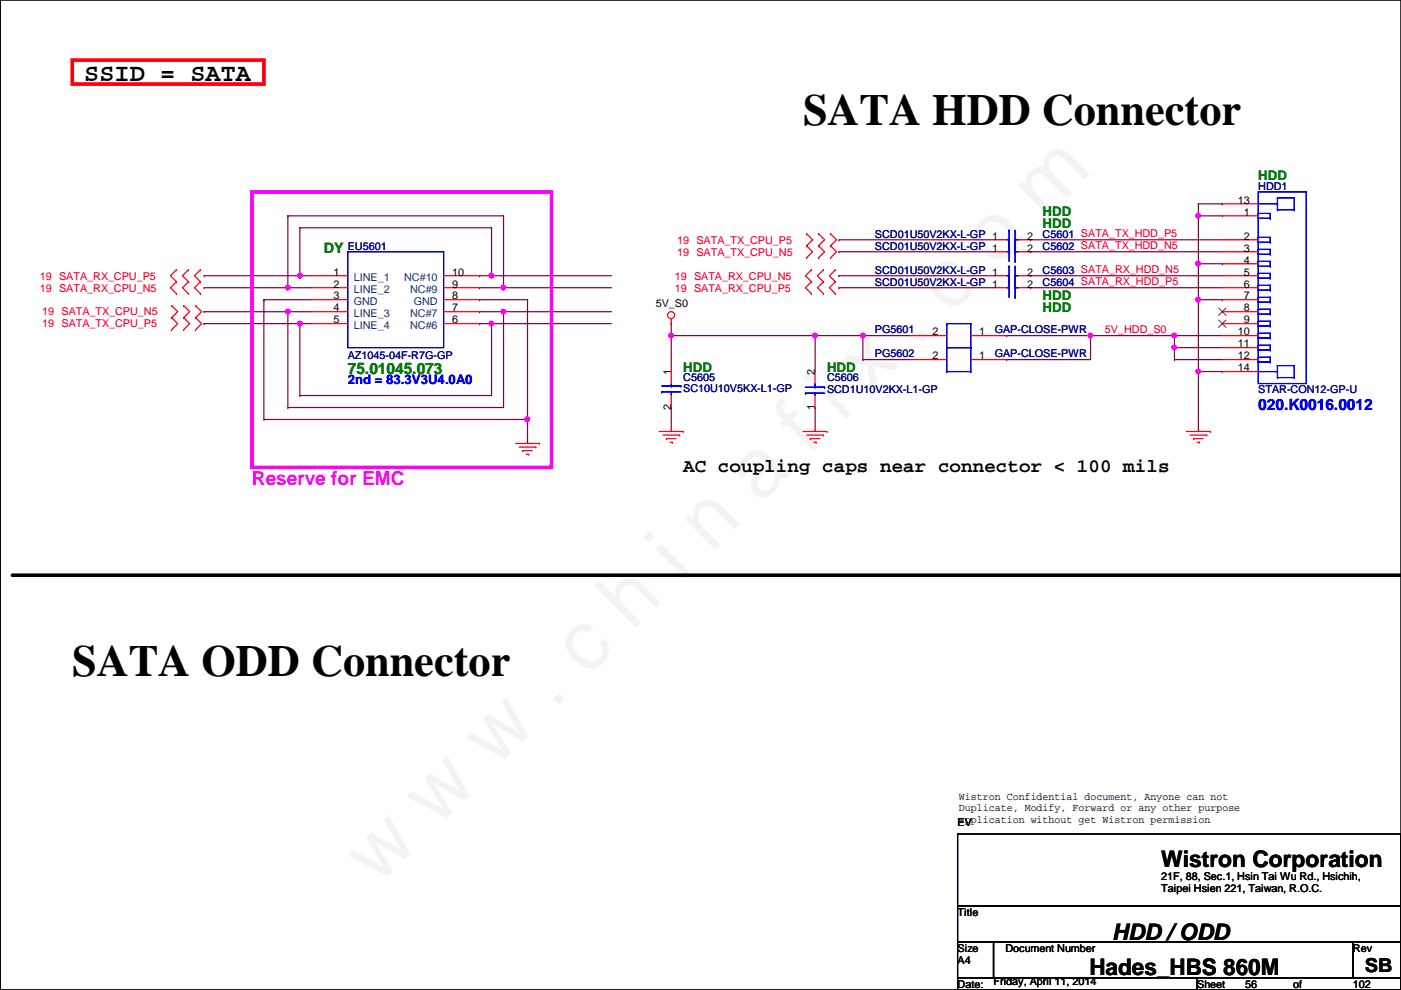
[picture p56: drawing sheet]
<svg xmlns="http://www.w3.org/2000/svg" width="297mm" height="210mm" viewBox="0 0 297 210" stroke-linecap="round" stroke-linejoin="round" font-family="sans-serif">
<defs><g id="words">
<text font-size="17.6" fill="#f0f" x="80.1" y="188" transform="rotate(-45 80.1 188)">w w w . c h i n a f i x . c o m</text>
<g font-size="9.4">
<text x="170.3" y="26.4">SATA HDD Connector</text>
<text x="15.3" y="143.3">SATA ODD Connector</text>
</g>
<text font-size="5.3" x="17.9" y="17.2">SSID = SATA</text>
<g font-size="4.8">
<text x="246.2" y="183.9">Wistron Corporation</text>
<text x="235.8" y="199.3">HDD / ODD</text>
<text x="231" y="206.7">Hades_HBS 860M</text>
</g>
<g font-size="4.1">
<text x="144.9" y="100">AC coupling caps near connector &lt; 100 mils</text>
<text x="289.4" y="206">SB</text>
</g>
<text font-size="4.1" fill="#f0f" x="53.4" y="102.9">Reserve for EMC</text>
<text font-size="3.3" fill="#008000" x="73.7" y="79.3">75.01045.073</text>
<text font-size="3.3" fill="#00f" x="266.8" y="87">020.K0016.0012</text>
<text font-size="3" fill="#008000" x="68.7" y="53.7">DY</text>
<g font-size="2.8" fill="#008000">
<text x="266.8" y="38.2">HDD</text>
<text x="221.1" y="45.8">HDD</text>
<text x="221.1" y="48.4">HDD</text>
<text x="221.1" y="63.6">HDD</text>
<text x="221.1" y="66.2">HDD</text>
<text x="144.9" y="78.9">HDD</text>
<text x="175.3" y="78.9">HDD</text>
</g>
<text font-size="2.8" fill="#00f" x="73.7" y="81.4">2nd = 83.3V3U4.0A0</text>
<g font-size="2.3" fill="#000080">
<text x="266.8" y="40.2">HDD1</text>
<text x="73.7" y="52.9">EU5601</text>
<text x="185.5" y="52.9">SCD01U50V2KX-L-GP 1</text>
<text x="185.5" y="50.4">SCD01U50V2KX-L-GP 1</text>
<text x="221.1" y="52.9">C5602 SATA_TX_HDD_N5</text>
<text x="221.1" y="50.4">C5601 SATA_TX_HDD_P5</text>
<text x="185.5" y="58">SCD01U50V2KX-L-GP 1</text>
<text x="221.1" y="58">C5603 SATA_RX_HDD_N5</text>
<text x="185.5" y="60.5">SCD01U50V2KX-L-GP 1</text>
<text x="221.1" y="60.5">C5604 SATA_RX_HDD_P5</text>
<text x="185.5" y="70.7">PG5601</text>
<text x="210.9" y="70.7">GAP-CLOSE-PWR</text>
<text x="73.7" y="76">AZ1045-04F-R7G-GP</text>
<text x="185.5" y="75.8">PG5602</text>
<text x="210.9" y="75.8">GAP-CLOSE-PWR</text>
<text x="144.9" y="80.9">C5605</text>
<text x="144.9" y="83.1">SC10U10V5KX-L1-GP</text>
<text x="175.3" y="80.9">C5606</text>
<text x="175.3" y="83.4">SCD1U10V2KX-L1-GP</text>
<text x="266.8" y="83.4">STAR-CON12-GP-U</text>
</g>
<g font-size="2.3">
<text x="262.5" y="43.2">13</text>
<text x="263.7" y="45.7">1</text>
<text x="217.8" y="53.3">2</text>
<text x="217.8" y="50.8">2</text>
<text x="263.7" y="50.8">2</text>
<text x="263.7" y="53.3">3</text>
<text x="70.7" y="58.4">1</text>
<text x="95.8" y="58.4">10</text>
<text x="217.8" y="58.4">2</text>
<text x="263.7" y="55.9">4</text>
<text x="263.7" y="58.4">5</text>
<text x="70.7" y="61">2</text>
<text x="70.7" y="63.5">3</text>
<text x="95.8" y="61">9</text>
<text x="95.8" y="63.5">8</text>
<text x="139" y="65.1">5V_S0</text>
<text x="217.8" y="61">2</text>
<text x="263.7" y="61">6</text>
<text x="263.7" y="63.5">7</text>
<text x="70.7" y="66">4</text>
<text x="70.7" y="68.6">5</text>
<text x="95.8" y="66">7</text>
<text x="95.8" y="68.6">6</text>
<text x="197.7" y="71.1">2</text>
<text x="207.6" y="71.1">1</text>
<text x="262.5" y="71.1">10</text>
<text x="263.7" y="66">8</text>
<text x="263.7" y="68.6">9</text>
<text x="197.7" y="76.2">2</text>
<text x="207.6" y="76.2">1</text>
<text x="262.5" y="73.7">11</text>
<text x="262.5" y="76.2">12</text>
<text x="142.3" y="79.5" transform="rotate(-90 142.3 79.5)">1</text>
<text x="172.8" y="79.5" transform="rotate(-90 172.8 79.5)">2</text>
<text x="262.5" y="78.7">14</text>
<text x="142.3" y="86.9" transform="rotate(-90 142.3 86.9)">2</text>
<text x="172.8" y="86.9" transform="rotate(-90 172.8 86.9)">1</text>
<text x="203.3" y="169.5">Wistron Confidential document, Anyone can not</text>
<text x="203.3" y="172">Duplicate, Modify, Forward or any other purpose</text>
<text x="203" y="175.1">EV</text>
<text x="203.3" y="174.5">application without get Wistron permission</text>
<text x="246.2" y="186.5">21F, 88, Sec.1, Hsin Tai Wu Rd., Hsichih,</text>
<text x="246.2" y="189.2">Taipei Hsien 221, Taiwan, R.O.C.</text>
<text x="203" y="194.1">Title</text>
<text x="203" y="201.8">Size</text>
<text x="213.2" y="201.8">Document Number</text>
<text x="286.8" y="201.8">Rev</text>
<text x="203" y="209.4">Date:</text>
<text x="203" y="204.3">A4</text>
<text x="210.6" y="208.9">Friday, April 11, 2014</text>
<text x="253.8" y="209.4">Sheet</text>
<text x="264" y="209.4">56</text>
<text x="274.1" y="209.4">of</text>
<text x="286.8" y="209.4">102</text>
</g>
<g font-size="2.3" fill="#f00">
<text x="143.6" y="51.6">19 SATA_TX_CPU_P5</text>
<text x="8.5" y="59.3">19 SATA_RX_CPU_P5</text>
<text x="143.1" y="59.3">19 SATA_RX_CPU_N5</text>
<text x="143.6" y="54.2">19 SATA_TX_CPU_N5</text>
<text x="8.5" y="61.8">19 SATA_RX_CPU_N5</text>
<text x="143.1" y="61.8">19 SATA_RX_CPU_P5</text>
<text x="9" y="69.4">19 SATA_TX_CPU_P5</text>
<text x="9" y="66.9">19 SATA_TX_CPU_N5</text>
<text x="234.3" y="70.7">5V_HDD_S0</text>
</g>
<g font-size="2.3" fill="#004080">
<text x="75" y="59.5">LINE_1</text>
<text x="85.7" y="59.5">NC#10</text>
<text x="75" y="62.1">LINE_2</text>
<text x="75" y="64.6">GND</text>
<text x="86.9" y="62.1">NC#9</text>
<text x="87.7" y="64.6">GND</text>
<text x="75" y="67.1">LINE_3</text>
<text x="75" y="69.7">LINE_4</text>
<text x="86.9" y="67.1">NC#7</text>
<text x="86.9" y="69.7">NC#6</text>
</g>
</g></defs>
<path d="M.1 0h296.9v209.8h-296.9z" fill="none" stroke="#000" stroke-width=".25"/>
<path d="M63.6 68.6h.1M63.6 68.6h2.5" fill="none" stroke="#800040" stroke-width=".25"/>
<circle cx="63.6" cy="68.6" r=".49" fill="#f0f"/>
<circle cx="63.6" cy="68.6" r=".49" fill="none" stroke="#f0f" stroke-width=".25"/>
<g fill="none" stroke="#800040" stroke-width=".25">
<path d="M43.3 58.5h.1M43.3 58.5h22.8M61 45.8h.1M61 45.8h45.8M63.6 48.3h.1M63.6 58.5h.1M63.6 48.3v10.2M56 63.5h.1M56 63.5h10.1M56 63.5v25.4M61 86.4h.1M61 86.4h45.8"/>
<path d="M63.6 83.9h.1M63.6 83.9h40.6"/>
</g>
<circle cx="63.6" cy="58.4" r=".49" fill="#f0f"/>
<circle cx="63.6" cy="58.4" r=".49" fill="none" stroke="#f0f" stroke-width=".25"/>
<path d="M63.6 48.3h.1M63.6 48.3h40.6M43.3 66.1h.1M43.3 66.1h22.8M61 66.1h.1M61 61h.1M61 61h5.1M56 88.9h.1M56 88.9h55.8" fill="none" stroke="#800040" stroke-width=".25"/>
<circle cx="61" cy="61" r=".49" fill="#f0f"/>
<circle cx="61" cy="61" r=".49" fill="none" stroke="#f0f" stroke-width=".25"/>
<path d="M61 45.8h.1M61 45.8v15.2h-17.7M43.3 61h.1M43.3 68.6h.1M43.3 68.6h20.3M61 66.1h.1M61 66.1v20.3M63.6 68.6h.1M63.6 68.6v15.3" fill="none" stroke="#800040" stroke-width=".25"/>
<circle cx="61" cy="66.1" r=".49" fill="#f0f"/>
<circle cx="61" cy="66.1" r=".49" fill="none" stroke="#f0f" stroke-width=".25"/>
<path d="M254.1 63.5h.1M254.1 63.5v15.3" fill="none" stroke="#800040" stroke-width=".25"/>
<circle cx="254.1" cy="63.5" r=".49" fill="#f0f"/>
<circle cx="254.1" cy="63.5" r=".49" fill="none" stroke="#f0f" stroke-width=".25"/>
<path d="M254.1 55.9h.1M254.1 55.9v7.6" fill="none" stroke="#800040" stroke-width=".25"/>
<circle cx="254.1" cy="55.9" r=".49" fill="#f0f"/>
<circle cx="254.1" cy="55.9" r=".49" fill="none" stroke="#f0f" stroke-width=".25"/>
<path d="M231.2 71.2h17.8M249 71.2h.1M249 71.2v2.5" fill="none" stroke="#800040" stroke-width=".25"/>
<circle cx="249" cy="71.1" r=".49" fill="#f0f"/>
<circle cx="249" cy="71.1" r=".49" fill="none" stroke="#f0f" stroke-width=".25"/>
<g fill="none" stroke="#800040" stroke-width=".25">
<path d="M177.9 50.8h33M177.9 53.4h33M177.9 58.5h33M218.5 50.8h40.7M218.5 53.4h40.7M218.5 58.5h40.7M254.1 43.2h5.1M259.2 43.2h.1M142.3 71.2h30.5M177.9 61h33M218.5 61h40.7M249 71.2h.1"/>
<path d="M249 71.2h10.2M254.1 78.8h.1M254.1 63.5h5.1M254.1 78.8h5.1M254.1 78.8v12.7M259.2 63.5h.1M259.2 78.8h.1"/>
</g>
<circle cx="254.1" cy="78.8" r=".49" fill="#f0f"/>
<circle cx="254.1" cy="78.8" r=".49" fill="none" stroke="#f0f" stroke-width=".25"/>
<path d="M254.1 43.2h.1M254.1 45.8h.1M254.1 43.2v12.7M254.1 45.8h5.1M259.2 45.8h.1" fill="none" stroke="#800040" stroke-width=".25"/>
<circle cx="254.1" cy="45.7" r=".49" fill="#f0f"/>
<circle cx="254.1" cy="45.7" r=".49" fill="none" stroke="#f0f" stroke-width=".25"/>
<path d="M254.1 55.9h5.1M259.2 55.9h.1M249 73.7h.1M249 76.2h.1M249 73.7h10.2M249 76.2h10.2M249 73.7v2.5" fill="none" stroke="#800040" stroke-width=".25"/>
<circle cx="249" cy="73.7" r=".49" fill="#f0f"/>
<circle cx="249" cy="73.7" r=".49" fill="none" stroke="#f0f" stroke-width=".25"/>
<g fill="none" stroke="#f00" stroke-width=".25">
<path d="M37.4 59.7h.1M37.4 57.2h.1M37.4 59.7l-1.3 1.3 1.3 1.3M37.4 57.2l-1.3 1.3 1.3 1.2M40 57.2h.1M40 59.7h.1M40 57.2l-1.3 1.3 1.3 1.2M40 59.7l-1.3 1.3 1.3 1.3M42.5 59.7h.1M42.5 57.2h.1M42.5 59.7l-1.3 1.3 1.3 1.3M42.5 57.2l-1.3 1.3 1.3 1.2"/>
<path d="M66.1 58.5h7.6M259.2 45.8h7.6M259.2 50.8h7.6M259.2 53.4h7.6M259.2 55.9h7.6M259.2 58.5h7.6M259.2 43.2h7.6M36.4 69.9h.1M36.4 67.4h.1M36.4 64.8h.1M36.4 64.8l1.3 1.3-1.3 1.3M36.4 67.4l1.3 1.2-1.3 1.3"/>
<path d="M37.4 62.3h.1M38.9 67.4h.1M38.9 69.9h.1M38.9 64.8h.1M38.9 67.4l1.3 1.2-1.3 1.3M38.9 64.8l1.3 1.3-1.3 1.3M40 62.3h.1M41.5 69.9h.1M41.5 67.4h.1M41.5 64.8h.1M41.5 64.8l1.3 1.3-1.3 1.3M41.5 67.4l1.3 1.2-1.3 1.3"/>
<path d="M42.5 62.3h.1M66.1 61h7.6M66.1 63.5h7.6M66.1 66.1h7.6M66.1 68.6h7.6M259.2 61h7.6M259.2 63.5h7.6M259.2 66.1h7.6M259.2 68.6h7.6M259.2 71.2h7.6M259.2 73.7h7.6M259.2 76.2h7.6"/>
<path d="M259.2 78.8h7.6M251.5 91.5h5.1M252.3 92.2h3.6M253.1 93h.1M253.1 93h2M253.8 93.8h.5M254.3 93.8h.1M255.9 92.2h.1M256.6 91.5h.1"/>
</g>
<path d="M203 176.8h94v15.3h-94zM203 192.1h94v7.6h-94zM203 199.7h7.6v7.6h-7.6zM210.6 199.7h76.2v7.6h-76.2zM286.8 199.7h10.2v7.6h-10.2zM203 207.3h50.8v2.5h-50.8zM253.8 207.3h43.2v2.5h-43.2z" fill="none" stroke="#000" stroke-width=".25"/>
<path d="M15.3 12.7h40.7v5.1h-40.7z" fill="none" stroke="#f00" stroke-width=".76"/>
<path d="M2.6 122h294.5" fill="none" stroke="#000" stroke-width=".76"/>
<path d="M53.4 40.7h63.5v58.4h-63.5z" fill="none" stroke="#f0f" stroke-width=".76"/>
<g fill="none" stroke="#00f" stroke-width=".25">
<path d="M266.8 40.7h10.1v40.6h-10.1zM266.8 59h.1M266.8 45.3h.1M266.8 46.3h.1M266.8 53.9h.1M266.8 50.3h.1M266.8 51.4h.1M266.8 55.4h.1M266.8 56.4h.1M266.8 52.9h.1M266.8 58h.1M266.8 45.3v1"/>
<path d="M266.8 50.3v1.1M266.8 52.9v1M266.8 55.4v1M266.8 58v1M266.8 59h2.5M266.8 45.3h2.5M266.8 46.3h2.5M266.8 50.3h2.5M266.8 53.9h2.5M266.8 51.4h2.5M266.8 55.4h2.5M266.8 52.9h2.5"/>
<path d="M266.8 58h2.5M266.8 56.4h2.5M266.8 43.2h4M269.3 59h.1M269.3 58h.1M269.3 45.3h.1M269.3 46.3h.1M269.3 53.9h.1M269.3 52.9h.1M269.3 51.4h.1M269.3 50.3h.1M269.3 55.4h.1"/>
<path d="M269.3 56.4h.1M269.3 45.3v1M269.3 50.3v1.1M269.3 52.9v1M269.3 55.4v1M269.3 58v1M270.8 44.5h.1M270.8 42h.1M270.8 43.2h.1M270.8 44.5h3.6M270.8 42v2.5M270.8 42h3.6"/>
<path d="M274.4 44.5h.1M274.4 42h.1M274.4 42v2.5M266.8 73.2h.1M266.8 61.5h.1M266.8 74.2h.1M266.8 60.5h.1M266.8 63h.1M266.8 64.1h.1M266.8 68.1h.1M266.8 65.6h.1M266.8 69.1h.1"/>
<path d="M266.8 66.6h.1M266.8 70.7h.1M266.8 75.7h.1M266.8 71.7h.1M266.8 76.8h.1M266.8 73.2h2.5M266.8 60.5v1M266.8 63v1.1M266.8 65.6v1M266.8 68.1v1M266.8 70.7v1M266.8 73.2v1"/>
<path d="M266.8 75.7v1.1M266.8 64.1h2.5M266.8 76.8h2.5M266.8 61.5h2.5M266.8 60.5h2.5M266.8 74.2h2.5M266.8 63h2.5M266.8 66.6h2.5M266.8 68.1h2.5M266.8 65.6h2.5M266.8 71.7h2.5M266.8 69.1h2.5"/>
<path d="M266.8 70.7h2.5M266.8 75.7h2.5M266.8 78.8h4M269.3 64.1h.1M269.3 76.8h.1M269.3 61.5h.1M269.3 74.2h.1M269.3 60.5h.1M269.3 66.6h.1M269.3 63h.1M269.3 71.7h.1M269.3 69.1h.1"/>
<path d="M269.3 68.1h.1M269.3 65.6h.1M269.3 73.2h.1M269.3 70.7h.1M269.3 75.7h.1M269.3 60.5v1M269.3 63v1.1M269.3 65.6v1M269.3 68.1v1M269.3 70.7v1M269.3 73.2v1M269.3 75.7v1.1"/>
<path d="M270.8 77.5h.1M270.8 78.8h.1M270.8 77.5v2.6M270.8 77.5h3.6M274.4 77.5h.1M274.4 77.5v2.6M270.8 80.1h.1M270.8 80.1h3.6M274.4 80.1h.1"/>
</g>
<path d="M258.4 65.3l1.6 1.6M258.4 67.9l1.6 1.5M259.9 65.3l-1.5 1.6M259.9 67.9l-1.5 1.5" fill="none" stroke="#804000" stroke-width=".21"/>
<circle cx="63.6" cy="68.6" r=".49" fill="#f0f"/>
<circle cx="63.6" cy="68.6" r=".49" fill="none" stroke="#f0f" stroke-width=".25"/>
<circle cx="63.6" cy="58.4" r=".49" fill="#f0f"/>
<circle cx="63.6" cy="58.4" r=".49" fill="none" stroke="#f0f" stroke-width=".25"/>
<circle cx="61" cy="61" r=".49" fill="#f0f"/>
<circle cx="61" cy="61" r=".49" fill="none" stroke="#f0f" stroke-width=".25"/>
<circle cx="61" cy="66.1" r=".49" fill="#f0f"/>
<circle cx="61" cy="66.1" r=".49" fill="none" stroke="#f0f" stroke-width=".25"/>
<circle cx="254.1" cy="63.5" r=".49" fill="#f0f"/>
<circle cx="254.1" cy="63.5" r=".49" fill="none" stroke="#f0f" stroke-width=".25"/>
<circle cx="254.1" cy="55.9" r=".49" fill="#f0f"/>
<circle cx="254.1" cy="55.9" r=".49" fill="none" stroke="#f0f" stroke-width=".25"/>
<circle cx="249" cy="71.1" r=".49" fill="#f0f"/>
<circle cx="249" cy="71.1" r=".49" fill="none" stroke="#f0f" stroke-width=".25"/>
<circle cx="254.1" cy="78.8" r=".49" fill="#f0f"/>
<circle cx="254.1" cy="78.8" r=".49" fill="none" stroke="#f0f" stroke-width=".25"/>
<circle cx="254.1" cy="45.7" r=".49" fill="#f0f"/>
<circle cx="254.1" cy="45.7" r=".49" fill="none" stroke="#f0f" stroke-width=".25"/>
<circle cx="249" cy="73.7" r=".49" fill="#f0f"/>
<circle cx="249" cy="73.7" r=".49" fill="none" stroke="#f0f" stroke-width=".25"/>
<use href="#words"/>
</svg>
